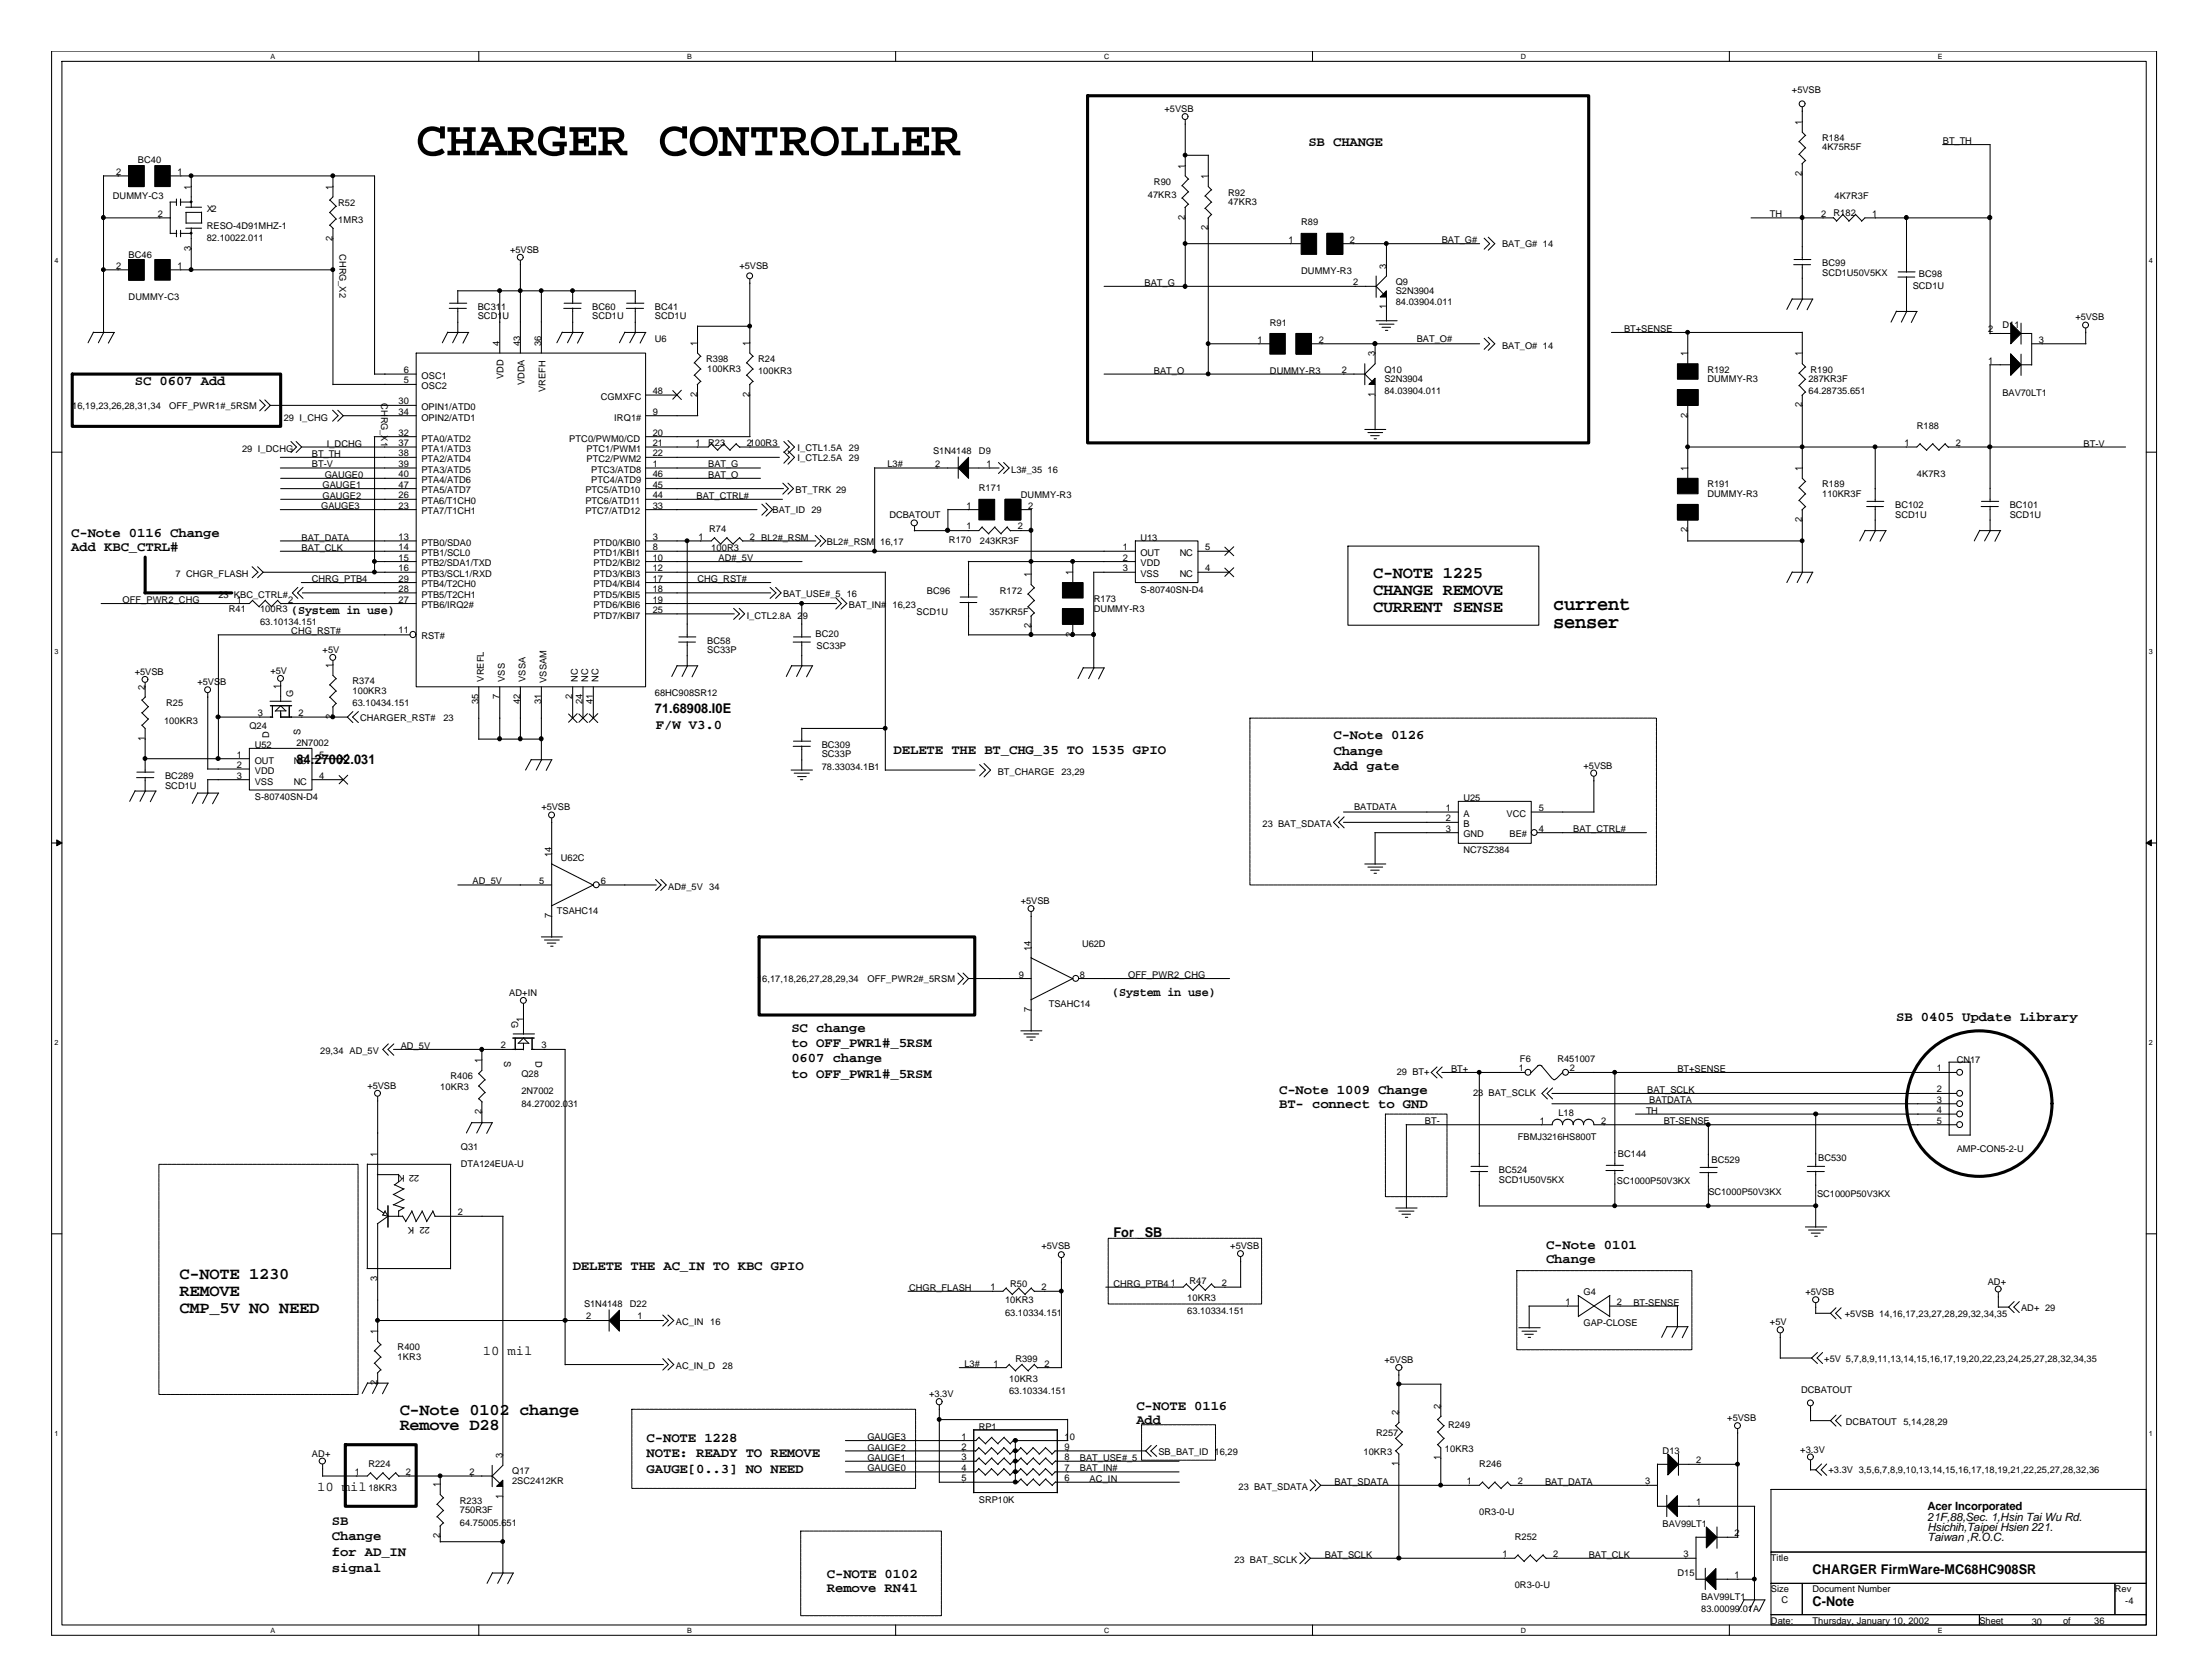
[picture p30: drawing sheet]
<svg xmlns="http://www.w3.org/2000/svg" width="272mm" height="207mm" viewBox="0 0 272 207" stroke-linecap="round" stroke-linejoin="round" font-family="sans-serif">
<defs><g id="words">
<text font-size="6.1" x="51.2" y="19.1">CHARGER CONTROLLER</text>
<g font-size="2.5">
<text x="191.2" y="75.1">current</text>
<text x="191.2" y="77.2">senser</text>
</g>
<g font-size="2">
<text x="169" y="71.2">C-NOTE 1225</text>
<text x="169" y="73.3">CHANGE REMOVE</text>
<text x="169" y="75.3">CURRENT SENSE</text>
<text x="22.1" y="157.4">C-NOTE 1230</text>
<text x="22.1" y="159.5">REMOVE</text>
<text x="22.1" y="161.6">CMP_5V NO NEED</text>
<text x="49.2" y="174.1">C-Note 0102 change</text>
<text x="49.2" y="175.9">Remove D28</text>
</g>
<g font-size="1.7">
<text x="161" y="18">SB CHANGE</text>
<text x="16.6" y="47.4">SC 0607 Add</text>
<text x="8.8" y="66.1">C-Note 0116 Change</text>
<text x="8.8" y="67.8">Add KBC_CTRL#</text>
<text x="80.6" y="87.8">71.68908.I0E</text>
<text x="80.7" y="89.7">F/W V3.0</text>
<text x="36.5" y="94">84.27002.031</text>
<text x="110" y="92.8">DELETE THE BT_CHG_35 TO 1535 GPIO</text>
<text x="164.1" y="91">C-Note 0126</text>
<text x="164.1" y="92.9">Change</text>
<text x="164.1" y="94.8">Add gate</text>
<text x="233.4" y="125.6">SB 0405 Update Library</text>
<text x="97.4" y="126.9">SC change</text>
<text x="97.4" y="128.8">to OFF_PWR1#_5RSM</text>
<text x="97.4" y="130.7">0607 change</text>
<text x="97.4" y="132.6">to OFF_PWR1#_5RSM</text>
<text x="157.4" y="134.6">C-Note 1009 Change</text>
<text x="157.4" y="136.3">BT- connect to GND</text>
<text x="137" y="152.2">For _SB</text>
<text x="190.3" y="153.7">C-Note 0101</text>
<text x="190.3" y="155.5">Change</text>
<text x="70.5" y="156.3">DELETE THE AC_IN TO KBC GPIO</text>
<text x="59.4" y="166.7">10 mil</text>
<text x="139.9" y="173.5">C-NOTE 0116</text>
<text x="79.6" y="177.4">C-NOTE 1228</text>
<text x="79.6" y="179.3">NOTE: READY TO REMOVE</text>
<text x="139.9" y="175.2">Add</text>
<text x="39" y="183.5">10 mil</text>
<text x="79.6" y="181.2">GAUGE[0..3] NO NEED</text>
<text x="40.8" y="187.6">SB</text>
<text x="40.8" y="189.5">Change</text>
<text x="40.8" y="191.5">for AD_IN</text>
<text x="40.8" y="193.4">signal</text>
<text x="101.8" y="194.1">C-NOTE 0102</text>
<text x="101.8" y="195.8">Remove RN41</text>
<text x="223.1" y="197.6">C-Note</text>
<text x="223.1" y="193.7">CHARGER FirmWare-MC68HC908SR</text>
</g>
<g font-size="1.5">
<text x="35.9" y="75.5">(System in use)</text>
<text x="136.9" y="122.6">(System in use)</text>
</g>
<g font-size="1.4">
<text x="237.2" y="185.8">Acer Incorporated</text>
<text x="237.2" y="187.1">21F,88,Sec. 1,Hsin Tai Wu Rd.</text>
<text x="237.2" y="188.4">Hsichih,Taipei Hsien 221.</text>
<text x="237.2" y="189.7">Taiwan ,R.O.C.</text>
</g>
<g font-size="1.1">
<text x="220.6" y="11.5">+5VSB</text>
<text x="143.3" y="13.8">+5VSB</text>
<text x="221.8" y="15.4" transform="rotate(-90 221.8 15.4)">1</text>
<text x="224.3" y="17.4">R184</text>
<text x="239.1" y="17.8">BT_TH</text>
<text x="14.3" y="21.5">2</text>
<text x="17" y="20.1">BC40</text>
<text x="21.8" y="21.5">1</text>
<text x="23.5" y="23.3" transform="rotate(-90 23.5 23.3)">1</text>
<text x="40.9" y="23.3" transform="rotate(-90 40.9 23.3)">1</text>
<text x="142" y="22.7">R90</text>
<text x="145.8" y="20.8" transform="rotate(-90 145.8 20.8)">1</text>
<text x="148.7" y="22" transform="rotate(-90 148.7 22)">1</text>
<text x="221.8" y="21.6" transform="rotate(-90 221.8 21.6)">2</text>
<text x="224.3" y="18.5">4K75R5F</text>
<text x="13.9" y="24.4">DUMMY-C3</text>
<text x="19.4" y="26.6">2</text>
<text x="25.4" y="26.1">X2</text>
<text x="25.4" y="28.2">RESO-4D91MHZ-1</text>
<text x="25.4" y="29.7">82.10022.011</text>
<text x="40.9" y="29.6" transform="rotate(-90 40.9 29.6)">2</text>
<text x="41.6" y="25.3">R52</text>
<text x="41.6" y="27.5">1MR3</text>
<text x="141.3" y="24.3">47KR3</text>
<text x="145.8" y="27" transform="rotate(-90 145.8 27)">2</text>
<text x="148.7" y="28.3" transform="rotate(-90 148.7 28.3)">2</text>
<text x="151.2" y="24.1">R92</text>
<text x="151.2" y="25.2">47KR3</text>
<text x="158.6" y="29.9">1</text>
<text x="160.1" y="27.7">R89</text>
<text x="166.2" y="29.9">2</text>
<text x="177.5" y="29.9">BAT_G#</text>
<text x="217.8" y="26.7">TH</text>
<text x="224.2" y="26.6">2</text>
<text x="225.7" y="26.6">R182</text>
<text x="225.8" y="24.4">4K7R3F</text>
<text x="230.4" y="26.6">1</text>
<text x="14.3" y="33.1">2</text>
<text x="15.8" y="31.7">BC46</text>
<text x="21.8" y="33.1">1</text>
<text x="23.5" y="30.9" transform="rotate(-90 23.5 30.9)">3</text>
<text x="41.8" y="31.3" transform="rotate(90 41.8 31.3)">CHRG_X2</text>
<text x="62.8" y="31.1">+5VSB</text>
<text x="91" y="33.2">+5VSB</text>
<text x="140.9" y="35.2">BAT_G</text>
<text x="160.1" y="33.7">DUMMY-R3</text>
<text x="166.5" y="35.1">2</text>
<text x="170.6" y="33.1" transform="rotate(-90 170.6 33.1)">3</text>
<text x="171.8" y="35.1">Q9</text>
<text x="184.9" y="30.5">BAT_G# 14</text>
<text x="224.3" y="32.8">BC99</text>
<text x="224.3" y="33.9">SCD1U50V5KX</text>
<text x="235.4" y="35.6">SCD1U</text>
<text x="236.2" y="34.1">BC98</text>
<text x="15.8" y="36.9">DUMMY-C3</text>
<text x="58.8" y="38.2">BC311</text>
<text x="58.8" y="39.3">SCD1U</text>
<text x="72.9" y="38.2">BC60</text>
<text x="72.9" y="39.3">SCD1U</text>
<text x="80.6" y="38.2">BC41</text>
<text x="80.6" y="39.3">SCD1U</text>
<text x="156.3" y="40.1">R91</text>
<text x="170.6" y="38.1" transform="rotate(-90 170.6 38.1)">1</text>
<text x="171.8" y="36.2">S2N3904</text>
<text x="171.8" y="37.5">84.03904.011</text>
<text x="199.9" y="40.9">BT+SENSE</text>
<text x="244.7" y="40.9">2</text>
<text x="246.5" y="40.3">D11</text>
<text x="255.4" y="39.4">+5VSB</text>
<text x="49.7" y="45.9">6</text>
<text x="49.7" y="47.2">5</text>
<text x="51.9" y="46.6">OSC1</text>
<text x="51.9" y="47.9">OSC2</text>
<text x="61.5" y="42.6" transform="rotate(-90 61.5 42.6)">4</text>
<text x="62" y="46.7" transform="rotate(-90 62 46.7)">VDD</text>
<text x="64" y="42.6" transform="rotate(-90 64 42.6)">43</text>
<text x="64.6" y="47.4" transform="rotate(-90 64.6 47.4)">VDDA</text>
<text x="66.6" y="42.6" transform="rotate(-90 66.6 42.6)">36</text>
<text x="80.6" y="42.1">U6</text>
<text x="85.8" y="42.6" transform="rotate(-90 85.8 42.6)">1</text>
<text x="86.9" y="44.5">R398</text>
<text x="87" y="45.7">100KR3</text>
<text x="92.2" y="42.6" transform="rotate(-90 92.2 42.6)">1</text>
<text x="93.3" y="44.5">R24</text>
<text x="93.3" y="46">100KR3</text>
<text x="142" y="46">BAT_O</text>
<text x="154.8" y="42.2">1</text>
<text x="156.3" y="46">DUMMY-R3</text>
<text x="162.3" y="42.2">2</text>
<text x="165.1" y="45.9">2</text>
<text x="169.2" y="43.8" transform="rotate(-90 169.2 43.8)">3</text>
<text x="170.4" y="45.9">Q10</text>
<text x="170.4" y="47">S2N3904</text>
<text x="174.4" y="42.1">BAT_O#</text>
<text x="184.9" y="42.9">BAT_O# 14</text>
<text x="207.7" y="43.8" transform="rotate(-90 207.7 43.8)">1</text>
<text x="210.1" y="45.9">R192</text>
<text x="210.1" y="47">DUMMY-R3</text>
<text x="221.8" y="43.8" transform="rotate(-90 221.8 43.8)">1</text>
<text x="222.6" y="47">287KR3F</text>
<text x="222.8" y="45.9">R190</text>
<text x="244.7" y="44.8">1</text>
<text x="251" y="42.2">3</text>
<text x="8.9" y="50.3">16,19,23,26,28,31,34</text>
<text x="20.8" y="50.3">OFF_PWR1#_5RSM</text>
<text x="34.9" y="51.7">29 I_CHG</text>
<text x="46.9" y="49.6" transform="rotate(90 46.9 49.6)">CHRG_X1</text>
<text x="49.1" y="53.6">32</text>
<text x="49.1" y="49.8">30</text>
<text x="49.1" y="51">34</text>
<text x="51.9" y="50.5">OPIN1/ATD0</text>
<text x="51.9" y="51.7">OPIN2/ATD1</text>
<text x="67.1" y="48.2" transform="rotate(-90 67.1 48.2)">VREFH</text>
<text x="74" y="49.2">CGMXFC</text>
<text x="75.6" y="51.7">IRQ1#</text>
<text x="80.3" y="48.5">48</text>
<text x="80.3" y="53.6">20</text>
<text x="80.3" y="51">9</text>
<text x="85.8" y="48.9" transform="rotate(-90 85.8 48.9)">2</text>
<text x="92.2" y="48.9" transform="rotate(-90 92.2 48.9)">2</text>
<text x="169.2" y="48.9" transform="rotate(-90 169.2 48.9)">1</text>
<text x="170.4" y="48.5">84.03904.011</text>
<text x="207.7" y="51.4" transform="rotate(-90 207.7 51.4)">2</text>
<text x="221.8" y="50.1" transform="rotate(-90 221.8 50.1)">2</text>
<text x="222.6" y="48.5">64.28735.651</text>
<text x="235.9" y="52.8">R188</text>
<text x="246.5" y="48.8">BAV70LT1</text>
<text x="29.8" y="55.6">29 I_DCHG</text>
<text x="38.4" y="56.2">BT_TH</text>
<text x="38.4" y="57.5">BT-V</text>
<text x="40" y="58.8">GAUGE0</text>
<text x="40.2" y="55">I_DCHG</text>
<text x="49.1" y="54.9">37</text>
<text x="49.1" y="56.1">38</text>
<text x="49.1" y="57.5">39</text>
<text x="49.1" y="58.7">40</text>
<text x="51.9" y="54.3">PTA0/ATD2</text>
<text x="51.9" y="55.6">PTA1/ATD3</text>
<text x="51.9" y="56.9">PTA2/ATD4</text>
<text x="51.9" y="58.2">PTA3/ATD5</text>
<text x="51.9" y="59.5">PTA4/ATD6</text>
<text x="70.1" y="54.3">PTC0/PWM0/CD</text>
<text x="72.2" y="56.9">PTC2/PWM2</text>
<text x="72.2" y="55.6">PTC1/PWM1</text>
<text x="72.8" y="59.5">PTC4/ATD9</text>
<text x="72.8" y="58.2">PTC3/ATD8</text>
<text x="80.3" y="58.7">46</text>
<text x="80.3" y="57.5">1</text>
<text x="80.3" y="56.1">22</text>
<text x="80.3" y="54.9">21</text>
<text x="85.6" y="54.9">1</text>
<text x="87.2" y="58.8">BAT_O</text>
<text x="87.2" y="57.5">BAT_G</text>
<text x="87.2" y="54.8">R23</text>
<text x="91.9" y="54.9">2100R3</text>
<text x="98.2" y="56.7">I_CTL2.5A</text>
<text x="98.2" y="55.5">I_CTL1.5A</text>
<text x="104.5" y="56.7">29</text>
<text x="104.5" y="55.5">29</text>
<text x="109.2" y="57.5">L3#</text>
<text x="114.9" y="55.9">S1N4148</text>
<text x="115.1" y="57.5">2</text>
<text x="120.5" y="55.9">D9</text>
<text x="121.4" y="57.5">1</text>
<text x="124.5" y="58.2">L3#_35</text>
<text x="128.9" y="58.2">16</text>
<text x="207.7" y="58" transform="rotate(-90 207.7 58)">1</text>
<text x="210.1" y="60">R191</text>
<text x="221.8" y="58" transform="rotate(-90 221.8 58)">1</text>
<text x="224.3" y="60">R189</text>
<text x="234.4" y="54.9">1</text>
<text x="235.9" y="58.7">4K7R3</text>
<text x="240.7" y="54.9">2</text>
<text x="256.5" y="55">BT-V</text>
<text x="39.5" y="62.7">GAUGE3</text>
<text x="39.7" y="60.1">GAUGE1</text>
<text x="39.7" y="61.4">GAUGE2</text>
<text x="49.1" y="60">47</text>
<text x="49.1" y="61.3">26</text>
<text x="49.1" y="62.6">23</text>
<text x="51.9" y="60.7">PTA5/ATD7</text>
<text x="51.9" y="62">PTA6/T1CH0</text>
<text x="51.9" y="63.3">PTA7/T1CH1</text>
<text x="72.1" y="62">PTC6/ATD11</text>
<text x="72.1" y="60.7">PTC5/ATD10</text>
<text x="72.1" y="63.3">PTC7/ATD12</text>
<text x="80.3" y="61.3">44</text>
<text x="80.3" y="60">45</text>
<text x="80.3" y="62.6">33</text>
<text x="85.7" y="61.4">BAT_CTRL#</text>
<text x="87.3" y="65.5">R74</text>
<text x="95.1" y="63.2">BAT_ID 29</text>
<text x="97.9" y="60.7">BT_TRK 29</text>
<text x="109.5" y="63.7">DCBATOUT</text>
<text x="119" y="62.6">1</text>
<text x="119" y="65.1">1</text>
<text x="120.5" y="60.5">R171</text>
<text x="125.3" y="65.1">2</text>
<text x="125.6" y="61.2">DUMMY-R3</text>
<text x="126.5" y="62.6">2</text>
<text x="207.7" y="65.5" transform="rotate(-90 207.7 65.5)">2</text>
<text x="210.1" y="61.1">DUMMY-R3</text>
<text x="221.8" y="64.2" transform="rotate(-90 221.8 64.2)">2</text>
<text x="224.3" y="61.1">110KR3F</text>
<text x="233.3" y="62.5">BC102</text>
<text x="233.3" y="63.7">SCD1U</text>
<text x="247.4" y="62.5">BC101</text>
<text x="247.4" y="63.7">SCD1U</text>
<text x="21.6" y="71">7 CHGR_FLASH</text>
<text x="37.1" y="66.5">BAT_DATA</text>
<text x="37.1" y="67.8">BAT_CLK</text>
<text x="38.4" y="71.6">CHRG_PTB4</text>
<text x="49.1" y="66.4">13</text>
<text x="49.1" y="67.7">14</text>
<text x="49.1" y="69">15</text>
<text x="49.1" y="70.3">16</text>
<text x="49.1" y="71.6">29</text>
<text x="51.9" y="67.2">PTB0/SDA0</text>
<text x="51.9" y="68.4">PTB1/SCL0</text>
<text x="51.9" y="69.7">PTB2/SDA1/TXD</text>
<text x="51.9" y="71">PTB3/SCL1/RXD</text>
<text x="73.1" y="68.4">PTD1/KBI1</text>
<text x="73.1" y="67.2">PTD0/KBI0</text>
<text x="73.1" y="69.7">PTD2/KBI2</text>
<text x="73.1" y="71">PTD3/KBI3</text>
<text x="80.3" y="67.7">8</text>
<text x="80.3" y="66.4">3</text>
<text x="80.3" y="69">10</text>
<text x="80.3" y="70.3">12</text>
<text x="80.3" y="71.6">17</text>
<text x="85.9" y="71.6">CHG_RST#</text>
<text x="86" y="66.4">1</text>
<text x="87.5" y="67.8">100R3</text>
<text x="88.4" y="69.1">AD#_5V</text>
<text x="92.3" y="66.4">2 BL2#_RSM</text>
<text x="101.8" y="67">BL2#_RSM</text>
<text x="108.3" y="67">16,17</text>
<text x="116.8" y="66.8">R170</text>
<text x="120.6" y="66.9">243KR3F</text>
<text x="126.9" y="71" transform="rotate(-90 126.9 71)">1</text>
<text x="132" y="70.8" transform="rotate(-90 132 70.8)">1</text>
<text x="138.2" y="67.7">1</text>
<text x="138.2" y="69">2</text>
<text x="138.2" y="70.3">3</text>
<text x="140.4" y="66.5">U13</text>
<text x="140.4" y="68.4">OUT</text>
<text x="140.4" y="69.7">VDD</text>
<text x="140.4" y="71">VSS</text>
<text x="145.2" y="68.4">NC</text>
<text x="145.2" y="71">NC</text>
<text x="148.3" y="67.7">5</text>
<text x="148.3" y="70.3">4</text>
<text x="15.1" y="74.2">OFF_PWR2_CHG</text>
<text x="26.9" y="73.5">23 KBC_CTRL#</text>
<text x="28.2" y="75.4">R41</text>
<text x="29.2" y="74.1">1</text>
<text x="32" y="75.4">100R3</text>
<text x="32" y="76.9">63.10134.151</text>
<text x="35.5" y="74.1">2</text>
<text x="49.1" y="74.1">27</text>
<text x="49.1" y="77.9">11</text>
<text x="49.1" y="72.8">28</text>
<text x="51.9" y="74.8">PTB6/IRQ2#</text>
<text x="51.9" y="72.3">PTB4/T2CH0</text>
<text x="51.9" y="73.5">PTB5/T2CH1</text>
<text x="73.1" y="72.3">PTD4/KBI4</text>
<text x="73.1" y="73.5">PTD5/KBI5</text>
<text x="73.1" y="74.8">PTD6/KBI6</text>
<text x="73.1" y="76.1">PTD7/KBI7</text>
<text x="80.3" y="72.8">18</text>
<text x="80.3" y="74.1">19</text>
<text x="80.3" y="75.4">25</text>
<text x="91.9" y="76.1">I_CTL2.8A 29</text>
<text x="96.4" y="73.4">BAT_USE#_5</text>
<text x="104.2" y="73.4">16</text>
<text x="104.5" y="74.8">BAT_IN#</text>
<text x="109.9" y="74.8">16,23</text>
<text x="112.8" y="75.6">SCD1U</text>
<text x="114.1" y="73">BC96</text>
<text x="121.8" y="75.6">357KR5F</text>
<text x="123.1" y="73">R172</text>
<text x="126.9" y="77.3" transform="rotate(-90 126.9 77.3)">2</text>
<text x="134.6" y="74.1">R173</text>
<text x="134.6" y="75.4">DUMMY-R3</text>
<text x="140.4" y="72.9">S-80740SN-D4</text>
<text x="16.6" y="83">+5VSB</text>
<text x="33.3" y="82.9">+5V</text>
<text x="35.9" y="78">CHG_RST#</text>
<text x="39.7" y="80.4">+5V</text>
<text x="40.9" y="82.2" transform="rotate(-90 40.9 82.2)">1</text>
<text x="51.9" y="78.7">RST#</text>
<text x="59.6" y="83.9" transform="rotate(-90 59.6 83.9)">VREFL</text>
<text x="62.1" y="83.9" transform="rotate(-90 62.1 83.9)">VSS</text>
<text x="64.7" y="83.9" transform="rotate(-90 64.7 83.9)">VSSA</text>
<text x="71.1" y="83.9" transform="rotate(-90 71.1 83.9)">NC</text>
<text x="72.4" y="83.9" transform="rotate(-90 72.4 83.9)">NC</text>
<text x="73.7" y="83.9" transform="rotate(-90 73.7 83.9)">NC</text>
<text x="87" y="79.2">BC58</text>
<text x="87" y="80.4">SC33P</text>
<text x="100.4" y="78.4">BC20</text>
<text x="100.5" y="79.9">SC33P</text>
<text x="132" y="78.3" transform="rotate(-90 132 78.3)">2</text>
<text x="17.8" y="84.9" transform="rotate(-90 17.8 84.9)">2</text>
<text x="20.2" y="89.1">100KR3</text>
<text x="20.4" y="86.9">R25</text>
<text x="24.3" y="84.3">+5VSB</text>
<text x="30.7" y="89.7">Q24</text>
<text x="31.7" y="88.1">3</text>
<text x="34.5" y="84.8" transform="rotate(-90 34.5 84.8)">1</text>
<text x="36.1" y="85.8" transform="rotate(-90 36.1 85.8)">G</text>
<text x="36.7" y="88.1">2</text>
<text x="40.9" y="88.5" transform="rotate(-90 40.9 88.5)">2</text>
<text x="43.4" y="84.2">R374</text>
<text x="43.4" y="85.4">100KR3</text>
<text x="43.4" y="86.9">63.10434.151</text>
<text x="44.3" y="88.7">CHARGER_RST#</text>
<text x="54.6" y="88.7">23</text>
<text x="58.9" y="86.7" transform="rotate(-90 58.9 86.7)">35</text>
<text x="61.5" y="86" transform="rotate(-90 61.5 86)">7</text>
<text x="64" y="86.7" transform="rotate(-90 64 86.7)">42</text>
<text x="66.6" y="86.7" transform="rotate(-90 66.6 86.7)">31</text>
<text x="67.3" y="84" transform="rotate(-90 67.3 84)">VSSAM</text>
<text x="70.4" y="86" transform="rotate(-90 70.4 86)">2</text>
<text x="71.7" y="86.7" transform="rotate(-90 71.7 86.7)">24</text>
<text x="73" y="86.7" transform="rotate(-90 73 86.7)">41</text>
<text x="80.6" y="85.6">68HC908SR12</text>
<text x="17.8" y="91.2" transform="rotate(-90 17.8 91.2)">1</text>
<text x="20.3" y="95.9">BC289</text>
<text x="29.2" y="93.2">1</text>
<text x="29.2" y="94.5">2</text>
<text x="29.2" y="95.8">3</text>
<text x="31.4" y="92">U52</text>
<text x="31.4" y="94">OUT</text>
<text x="31.4" y="95.2">VDD</text>
<text x="33.1" y="90.8" transform="rotate(-90 33.1 90.8)">D</text>
<text x="36.2" y="94">NC</text>
<text x="36.5" y="91.8">2N7002</text>
<text x="37" y="90.4" transform="rotate(-90 37 90.4)">S</text>
<text x="39.3" y="93.2">5</text>
<text x="39.3" y="95.8">4</text>
<text x="101.1" y="92">BC309</text>
<text x="101.1" y="93.2">SC33P</text>
<text x="101.1" y="94.7">78.33034.1B1</text>
<text x="122.8" y="95.3">BT_CHARGE</text>
<text x="130.6" y="95.3">23,29</text>
<text x="194.9" y="94.6">+5VSB</text>
<text x="20.3" y="97">SCD1U</text>
<text x="31.4" y="98.4">S-80740SN-D4</text>
<text x="31.4" y="96.5">VSS</text>
<text x="36.2" y="96.5">NC</text>
<text x="66.6" y="99.7">+5VSB</text>
<text x="155.4" y="101.8">23 BAT_SDATA</text>
<text x="166.7" y="99.7">BATDATA</text>
<text x="178" y="99.8">1</text>
<text x="178" y="101.1">2</text>
<text x="180.1" y="98.6">U25</text>
<text x="180.1" y="100.5">A</text>
<text x="180.1" y="101.8">B</text>
<text x="185.4" y="100.5">VCC</text>
<text x="189.4" y="99.8">5</text>
<text x="67.9" y="105.4" transform="rotate(-90 67.9 105.4)">14</text>
<text x="69" y="105.9">U62C</text>
<text x="178" y="102.3">3</text>
<text x="180.1" y="105">NC7SZ384</text>
<text x="180.1" y="103.1">GND</text>
<text x="185.8" y="103.1">BE#</text>
<text x="189.4" y="102.3">4</text>
<text x="193.6" y="102.4">BAT_CTRL#</text>
<text x="58.2" y="108.8">AD_5V</text>
<text x="66.4" y="108.8">5</text>
<text x="67.9" y="113" transform="rotate(-90 67.9 113)">7</text>
<text x="68.5" y="112.4">TSAHC14</text>
<text x="74" y="108.8">6</text>
<text x="82.3" y="109.5">AD#_5V 34</text>
<text x="125.6" y="111.3">+5VSB</text>
<text x="126.9" y="117" transform="rotate(-90 126.9 117)">14</text>
<text x="133.2" y="116.5">U62D</text>
<text x="62.7" y="122.6">AD+IN</text>
<text x="62.9" y="125.6" transform="rotate(90 62.9 125.6)">G</text>
<text x="64.4" y="125.7" transform="rotate(-90 64.4 125.7)">1</text>
<text x="93.2" y="120.9">16,17,18,26,27,28,29,34</text>
<text x="106.8" y="120.9">OFF_PWR2#_5RSM</text>
<text x="125.4" y="120.3">9</text>
<text x="126.9" y="124.5" transform="rotate(-90 126.9 124.5)">7</text>
<text x="129.1" y="124">TSAHC14</text>
<text x="132.9" y="120.3">8</text>
<text x="138.9" y="120.4">OFF_PWR2_CHG</text>
<text x="39.4" y="129.7">29,34 AD_5V</text>
<text x="49.3" y="129.1">AD_5V</text>
<text x="59.3" y="130.8" transform="rotate(-90 59.3 130.8)">1</text>
<text x="61.6" y="129">2</text>
<text x="62.1" y="130.6" transform="rotate(90 62.1 130.6)">S</text>
<text x="65.9" y="130.6" transform="rotate(90 65.9 130.6)">D</text>
<text x="66.6" y="129">3</text>
<text x="178.6" y="131.9">BT+</text>
<text x="186.9" y="131.8">1</text>
<text x="187.1" y="130.7">F6</text>
<text x="191.7" y="130.7">R451007</text>
<text x="193.2" y="131.8">2</text>
<text x="206.5" y="131.9">BT+SENSE</text>
<text x="238.4" y="131.8">1</text>
<text x="240.8" y="130.8">CN17</text>
<text x="45.2" y="134">+5VSB</text>
<text x="54.2" y="134.1">10KR3</text>
<text x="55.5" y="132.8">R406</text>
<text x="59.3" y="137.1" transform="rotate(-90 59.3 137.1)">2</text>
<text x="64.2" y="132.6">Q28</text>
<text x="64.2" y="134.6">2N7002</text>
<text x="64.2" y="136.2">84.27002.031</text>
<text x="171.9" y="132.3">29 BT+</text>
<text x="181.3" y="134.9">23 BAT_SCLK</text>
<text x="191.8" y="137.3">L18</text>
<text x="202.6" y="137">TH</text>
<text x="202.7" y="134.5">BAT_SCLK</text>
<text x="203" y="135.8">BATDATA</text>
<text x="238.4" y="134.4">2</text>
<text x="238.4" y="135.7">3</text>
<text x="238.4" y="137">4</text>
<text x="46.4" y="142.4" transform="rotate(-90 46.4 142.4)">1</text>
<text x="56.7" y="141.5">Q31</text>
<text x="56.7" y="143.6">DTA124EUA-U</text>
<text x="175.4" y="138.3">BT-</text>
<text x="186.8" y="140.3">FBMJ3216HS800T</text>
<text x="189.5" y="138.3">1</text>
<text x="197.1" y="138.3">2</text>
<text x="199.1" y="142.4">BC144</text>
<text x="204.8" y="138.3">BT-SENSE</text>
<text x="210.7" y="143.1">BC529</text>
<text x="223.8" y="142.8">BC530</text>
<text x="238.4" y="138.3">5</text>
<text x="240.8" y="141.8">AMP-CON5-2-U</text>
<text x="51.6" y="144.6" transform="rotate(-180 51.6 144.6)">22 K</text>
<text x="56.3" y="149.5">2</text>
<text x="184.5" y="144.4">BC524</text>
<text x="184.5" y="145.5">SCD1U50V5KX</text>
<text x="199" y="145.6">SC1000P50V3KX</text>
<text x="210.3" y="147">SC1000P50V3KX</text>
<text x="223.6" y="147.3">SC1000P50V3KX</text>
<text x="52.9" y="151" transform="rotate(-180 52.9 151)">22 K</text>
<text x="128.2" y="153.7">+5VSB</text>
<text x="151.4" y="153.7">+5VSB</text>
<text x="46.4" y="157.6" transform="rotate(-90 46.4 157.6)">3</text>
<text x="71.9" y="160.8">S1N4148</text>
<text x="77.5" y="160.8">D22</text>
<text x="111.9" y="158.8">CHGR_FLASH</text>
<text x="121.9" y="158.8">1</text>
<text x="123.7" y="160.4">10KR3</text>
<text x="123.7" y="161.9">63.10334.151</text>
<text x="124.3" y="158.3">R50</text>
<text x="128.2" y="158.8">2</text>
<text x="137" y="158.3">CHRG_PTB4</text>
<text x="144.1" y="158.3">1</text>
<text x="146.1" y="160.1">10KR3</text>
<text x="146.1" y="161.7">63.10334.151</text>
<text x="146.4" y="158">R47</text>
<text x="150.4" y="158.3">2</text>
<text x="192.7" y="160.6">1</text>
<text x="194.9" y="159.4">G4</text>
<text x="199" y="160.6">2</text>
<text x="201" y="160.7">BT-SENSE</text>
<text x="222.2" y="159.4">+5VSB</text>
<text x="244.6" y="158.1">AD+</text>
<text x="248.8" y="161.3">AD+ 29</text>
<text x="46.4" y="164.2" transform="rotate(-90 46.4 164.2)">1</text>
<text x="48.9" y="166.2">R400</text>
<text x="48.9" y="167.3">1KR3</text>
<text x="72.1" y="162.4">2</text>
<text x="78.4" y="162.4">1</text>
<text x="83.2" y="163.1">AC_IN</text>
<text x="87.4" y="163.1">16</text>
<text x="125" y="167.6">R399</text>
<text x="170.4" y="167.7">+5VSB</text>
<text x="194.9" y="163.2">GAP-CLOSE</text>
<text x="217.8" y="163.1">+5V</text>
<text x="224.5" y="167.6">+5V 5,7,8,9,11,13,14,15,16,17,19,20,22,23,24,25,27,28,32,34,35</text>
<text x="227.1" y="162.1">+5VSB 14,16,17,23,27,28,29,32,34,35</text>
<text x="46.4" y="170.4" transform="rotate(-90 46.4 170.4)">2</text>
<text x="83.2" y="168.5">AC_IN_D</text>
<text x="88.9" y="168.5">28</text>
<text x="114.3" y="171.9">+3.3V</text>
<text x="118.7" y="168.2">L3#</text>
<text x="122.3" y="168.2">1</text>
<text x="124.2" y="170">10KR3</text>
<text x="124.2" y="171.5">63.10334.151</text>
<text x="128.6" y="168.2">2</text>
<text x="177.3" y="173.4" transform="rotate(-90 177.3 173.4)">2</text>
<text x="221.7" y="171.4">DCBATOUT</text>
<text x="38.4" y="179.3">AD+</text>
<text x="61.8" y="179.4" transform="rotate(-90 61.8 179.4)">3</text>
<text x="106.8" y="177.2">GAUGE3</text>
<text x="106.8" y="178.5">GAUGE2</text>
<text x="106.8" y="179.8">GAUGE1</text>
<text x="118.3" y="177.1">1</text>
<text x="118.3" y="178.4">2</text>
<text x="118.3" y="179.7">3</text>
<text x="120.5" y="175.9">RP1</text>
<text x="131" y="179.7">8</text>
<text x="131" y="178.4">9</text>
<text x="131" y="177.1">10</text>
<text x="132.9" y="179.8">BAT_USE#_5</text>
<text x="142.6" y="179">SB_BAT_ID 16,29</text>
<text x="167.8" y="179">10KR3</text>
<text x="169.4" y="176.7">R257</text>
<text x="172.1" y="174.2" transform="rotate(-90 172.1 174.2)">2</text>
<text x="177.3" y="179.7" transform="rotate(-90 177.3 179.7)">1</text>
<text x="177.8" y="178.6">10KR3</text>
<text x="178.2" y="175.7">R249</text>
<text x="204.6" y="178.9">D13</text>
<text x="212.6" y="174.9">+5VSB</text>
<text x="221.6" y="178.7">+3.3V</text>
<text x="227.2" y="175.4">DCBATOUT</text>
<text x="234.3" y="175.4">5,14,28,29</text>
<text x="43.7" y="181.5">1</text>
<text x="45.3" y="180.5">R224</text>
<text x="45.3" y="183.5">18KR3</text>
<text x="50" y="181.5">2</text>
<text x="54.1" y="183" transform="rotate(-90 54.1 183)">1</text>
<text x="56.6" y="185">R233</text>
<text x="57.8" y="181.5">2</text>
<text x="61.8" y="184.4" transform="rotate(-90 61.8 184.4)">1</text>
<text x="63" y="181.4">Q17</text>
<text x="63" y="182.6">2SC2412KR</text>
<text x="106.8" y="181">GAUGE0</text>
<text x="118.3" y="181">4</text>
<text x="118.3" y="182.3">5</text>
<text x="120.5" y="184.9">SRP10K</text>
<text x="131" y="182.3">6</text>
<text x="131" y="181">7</text>
<text x="132.9" y="181">BAT_IN#</text>
<text x="134.1" y="182.3">AC_IN</text>
<text x="152.4" y="183.4">23 BAT_SDATA</text>
<text x="164.3" y="182.7">BAT_SDATA</text>
<text x="172.1" y="180.4" transform="rotate(-90 172.1 180.4)">1</text>
<text x="180.6" y="182.6">1</text>
<text x="182.1" y="180.5">R246</text>
<text x="186.8" y="182.6">2</text>
<text x="190.2" y="182.7">BAT_DATA</text>
<text x="202.5" y="182.6">3</text>
<text x="208.7" y="185.2">1</text>
<text x="208.7" y="180.1">2</text>
<text x="225" y="181.3">+3.3V 3,5,6,7,8,9,10,13,14,15,16,17,18,19,21,22,25,27,28,32,36</text>
<text x="54.1" y="189.3" transform="rotate(-90 54.1 189.3)">2</text>
<text x="56.6" y="186.2">750R3F</text>
<text x="56.6" y="187.7">64.75005.651</text>
<text x="163.1" y="191.7">BAT_SCLK</text>
<text x="182.1" y="186.5">0R3-0-U</text>
<text x="184.9" y="191.6">1</text>
<text x="186.4" y="189.5">R252</text>
<text x="191.2" y="191.6">2</text>
<text x="195.5" y="191.7">BAT_CLK</text>
<text x="204.6" y="187.8">BAV99LT1</text>
<text x="207.2" y="191.6">3</text>
<text x="213.5" y="189">2</text>
<text x="151.9" y="192.3">23 BAT_SCLK</text>
<text x="186.4" y="195.4">0R3-0-U</text>
<text x="206.5" y="194">D15</text>
<text x="209.4" y="196.8">BAV99LT1</text>
<text x="213.5" y="194.2">1</text>
<text x="218" y="192.1">Title</text>
<text x="218" y="195.9">Size</text>
<text x="219.3" y="197.2">C</text>
<text x="223.1" y="195.9">Document Number</text>
<text x="260.3" y="195.9">Rev</text>
<text x="261.6" y="197.3">-4</text>
<text x="209.4" y="198.3">83.00099.01A</text>
<text x="218" y="199.8">Date:</text>
<text x="223.1" y="199.8">Thursday, January 10, 2002</text>
<text x="243.6" y="199.8">Sheet</text>
<text x="250.1" y="199.9">30</text>
<text x="253.9" y="199.8">of</text>
<text x="257.8" y="199.8">36</text>
</g>
<g font-size=".9">
<text x="33.3" y="7.2">A</text>
<text x="84.6" y="7.2">B</text>
<text x="135.9" y="7.2">C</text>
<text x="187.2" y="7.2">D</text>
<text x="238.5" y="7.2">E</text>
<text x="6.7" y="32.4">4</text>
<text x="264.5" y="32.4">4</text>
<text x="6.7" y="80.5">3</text>
<text x="264.5" y="80.5">3</text>
<text x="6.7" y="128.6">2</text>
<text x="264.5" y="128.6">2</text>
<text x="6.7" y="176.7">1</text>
<text x="264.5" y="176.7">1</text>
<text x="33.3" y="200.9">A</text>
<text x="84.6" y="200.9">B</text>
<text x="135.9" y="200.9">C</text>
<text x="187.2" y="200.9">D</text>
<text x="238.5" y="200.9">E</text>
</g>
</g></defs>
<g fill="none" stroke="#000" stroke-width=".13">
<path d="M6.3 6.3h259.1v194.9h-259.1zM7.6 7.5h256.6v192.5h-256.6zM58.9 6.3v1.2M110.2 6.3v1.2M145.9 14.7v6.9l.4 .5M145.9 19.1h2.9M146.2 14.3a.36 .36 0 0 0-.5-.3 .36 .36 0 0 0 0 .6 .36 .36 0 0 0 .5-.3M148.7 19.1v3.9l.4 .4M161.5 6.3v1.2M212.9 6.3v1.2M221.4 17.4l.8 .8M221.4 19l.8 .8"/>
<path d="M221.8 13.2v3.1l.4 .4M222.2 16.7l-.8 .8M222.2 18.2l-.8 .8M222.2 19.7l-.4 .5M239.1 17.8h5.8v23.3M12.7 26.8h8.3M12.7 33.2h3.1M12.7 21.6h3.1M12.7 21.6v19.4M20.9 24.9h.8M21 28.7h.8M21 24.9v3.9"/>
<path d="M21 21.6h25.1v24.5M21 33.2h20M21.7 24.5v.8M21.7 28.3v.8M22.2 24.9h1.3M22.2 28.7h1.3M22.2 24.5v.8M22.2 28.3v.8M22.9 25.5h1.9M22.9 28.1h1.9M22.9 26.1h1.9M22.9 26.1v1.4"/>
<path d="M22.9 27.4h1.9M23.4 24.8h.2v.1h-.2zM23.5 21.6v3.9M23.5 28v5.2M23.6 28.7l-.1-.1-.1 .1 .1 .1 .1-.1M24.8 26.1v1.3M40.6 24.6l.8 .8M40.6 26.1l.8 .9M40.6 27.7l.4 .4M41 21.6v2.6l-.4 .5M41 28.1v19.2M41.4 25.4l-.8 .8"/>
<path d="M41.4 26.9l-.8 .8M55.3 37.9h2.1M55.3 37.3h2.1M56.3 35.8h21.9M56.3 35.7v1.7M56.3 37.9v3.1M61.5 35.8v7.6M64.1 32.1v11.3M64.4 31.6a.36 .36 0 0 0-.6-.3 .36 .36 0 0 0 0 .7 .36 .36 0 0 0 .6-.3M66.6 35.7v7.7M69.4 37.9h2.1M69.4 37.3h2.1"/>
<path d="M70.5 35.7v1.7M70.5 37.9v3.1M77.1 37.9h2.1M77.1 37.3h2.1M78.2 35.7v1.7M78.2 37.9v3.1M92.3 34.3v9.1l.4 .5M92.6 33.9a.36 .36 0 0 0-.5-.3 .36 .36 0 0 0 0 .6 .36 .36 0 0 0 .5-.3M135.9 35.2h33.5l.9 1M145.5 22.8l.8 .8M145.5 24.4l.8 .8M145.8 30h14.3"/>
<path d="M145.9 25.5v9.8M146.3 22l-.8 .9M146.3 23.6l-.8 .8M146.3 25.1l-.5 .4M148.3 25.6l.8 .8M148.3 24.1l.8 .8M148.7 26.8v19.3M149.1 23.3l-.8 .8M149.1 24.9l-.8 .8M149.1 26.4l-.4 .5M165.3 30h16.8M169.4 39.5h2.6"/>
<path d="M169.4 34v2.6M169.8 39.9h1.8M170.6 29.9v4.1l-1.3 1.3M170.6 36.5v3M182.7 29.3l.6 .7-.6 .7M183.2 29.2l.8 .8-.8 .8M215.5 26.8h10.2M220.6 36.8h2.5M220.6 36.8l-.7 1.3M220.8 32.6h2M220.8 31.9h2.1M221.8 20.1v11.9"/>
<path d="M221.8 32.5v4.3M221.9 36.8l-.7 1.3M223.1 36.8l-.7 1.3M225.6 26.8l.5 .4M226.8 26.3l.8 .9M226.8 26.4l-.8 .8M228.3 26.3l.9 .9M228.4 26.4l-.9 .8M233.4 38.3h2.6M233.4 38.3l-.7 1.3M233.6 34.1h2.1M233.6 33.5h2.1"/>
<path d="M234.7 26.8v6.7M234.7 34.1v4.3M234.7 38.3l-.7 1.3M235.9 38.3l-.7 1.4M245 26.8h-15.5l-.4 .4M248.8 39.8v2.5M257 40a.36 .36 0 0 0-.5-.3 .36 .36 0 0 0 0 .6 .36 .36 0 0 0 .5-.3M6.3 55.6h1.3M11.5 40.9h2.6M11.5 40.9l-.7 1.3M12.8 40.9l-.7 1.3M14.1 40.9l-.8 1.3"/>
<path d="M32 49.2l.6 .7-.6 .7M32.6 49.2l.7 .7-.7 .7M33.2 49.9h18M34.5 57.6h16.7M34.5 56.3h16.7M34.5 58.9h16.7M35.8 54.3l.7 .7-.7 .7M36.4 54.3l.7 .7-.7 .7M37.1 55h14.1M40.9 50.5l.7 .7-.7 .6M41 47.3h10.2M41.6 50.5l.6 .7-.6 .6"/>
<path d="M42.2 51.2h9M46.1 53.7h5.1M46.1 46h5.1M46.1 53.7v16.8M51.2 43.4h28.3v41.1h-28.3zM55.1 40.9h2.6M55.1 40.9l-.7 1.3M56.4 40.9l-.7 1.3M57.7 40.9l-.7 1.3M69.2 40.9h2.6M69.2 40.9l-.7 1.3M70.5 40.9l-.7 1.3"/>
<path d="M71.8 40.9l-.7 1.3M76.9 40.9h2.6M76.9 40.9l-.7 1.3M78.2 40.9l-.7 1.3M79.5 40.9l-.7 1.3M79.5 57.6h14.1M79.5 53.7h12.8M79.5 56.3h16.4M79.5 51.2h6.4M79.5 58.9h14.1M79.5 48.6h3.9M82.8 48.1l1.1 1.1"/>
<path d="M83.9 48l-1.1 1.1M85.5 44.6l.8 .8M85.5 46.2l.8 .8M85.9 40.1v3.3l.4 .5M85.9 47.3v3.9M85.9 40.1h6.4M86.2 43.8l-.8 .9M86.2 45.4l-.8 .8M86.2 46.9l-.4 .4M87.5 54.6l.8 .8M87.6 54.6l-.4 .4h-7.7M89.1 54.6l.8 .8"/>
<path d="M89.1 54.6l-.8 .8M90.6 54.6l.5 .4M90.6 54.6l-.8 .8M91 55h4.9M91.9 44.6l.8 .8M91.9 46.2l.8 .8M92.3 47.3v6.4M92.7 43.8l-.8 .9M92.7 45.4l-.8 .8M92.7 46.9l-.5 .4M96.4 59.5l.6 .6-.6 .7M96.5 55.6l.7 .7-.7 .7"/>
<path d="M96.5 54.3l.7 .7-.7 .7M97 55.5l.8 .8-.8 .8M97 59.5l.7 .6-.7 .7M97 54.2l.8 .8-.8 .8M107.6 57.6h10.3M107.7 57.5v10.3M117.9 56.2v2.7M119.2 57.6h3.8M122.9 56.9l.7 .7-.7 .7M123.5 56.9l.7 .7-.7 .7M135.9 46h32.1l.9 1M148.7 42.3h7.6"/>
<path d="M161.4 42.3h20.7M168 52.8h2.6M168 44.8v2.5M168.4 53.2h1.8M168.7 53.6h1.1M169.1 54h.3M169.2 42.3v2.5l-1.3 1.3M169.2 47.3v5.6M170.1 40.3h1.1M170.5 40.7h.3M182.7 41.6l.6 .7-.6 .7M183.2 41.5l.8 .8-.8 .8"/>
<path d="M198.3 40.9h23.5M207.7 40.9v3.9M207.7 49.9v9M221.4 45.9l.8 .8M221.4 47.4l.8 .9M221.8 40.9v3.9l.4 .4M221.8 48.6v10.3l.4 .4M222.2 45.1l-.8 .8M222.2 46.7l-.8 .8M222.2 48.2l-.4 .5M222.2 59.2l-.8 .8M230.8 55v6.7"/>
<path d="M236.3 54.6l.9 .8M236.3 54.6l-.4 .4h-28.2M237.9 54.6l.8 .8M237.9 54.6l-.8 .8M239.4 54.6l.4 .4M239.4 54.6l-.8 .8M239.8 55h21.8M244.9 41h2.6M244.9 44.9h2.6M244.9 44.9v16.8M247.5 43.5v2.7M248.7 41h1.4v3.9"/>
<path d="M248.7 44.9h1.4M248.8 43.6v2.6M250.1 42.3h6.7M256.7 40.4v1.9M264.2 55.6h1.2M26.8 78.1h23.7M26.9 78.1v15.3M31 69.7l.7 .7-.7 .7M31.1 73.9l.8 .8M31.1 73.8l-.4 .5h-18.3M31.7 69.7l.7 .7M32.4 70.4l-.7 .7"/>
<path d="M32.4 70.4h18.8M32.6 73.9l.8 .8M32.7 73.8l-.8 .8M34.2 73.9l.4 .4M34.2 73.8l-.8 .8M34.5 67.8h16.7M34.5 62.7h16.7M34.5 66.6h16.7M34.5 74.3h16.7M34.5 60.1h16.7M34.5 61.4h16.7M36.7 72.3l-.7 .7 .7 .6"/>
<path d="M37.1 71.7h14.1M37.2 73h14M37.3 72.3l-.7 .7 .7 .6M46.1 69.1h5.1M79.5 70.4h29.5M79.5 74.3h23.5M79.5 67.8h60.2M79.5 69.1h19.2M79.5 62.7h13.7M79.5 60.1h16.9M79.5 61.4h16.8M79.5 71.7h15.4"/>
<path d="M79.5 73h15.4M79.5 75.5h10.9M83.5 79h2.1M83.6 78.4h2M84.6 66.5v11.9M84.6 79v3M87.9 66.2l.8 .8M88 66.1l-.5 .5h-8M89.5 66.2l.8 .8M89.5 66.1l-.8 .8M90.3 74.9l.7 .6-.7 .7M91 74.9l.7 .6-.7 .7"/>
<path d="M91 66.2l.4 .4M91.1 66.1l-.9 .8M91.4 66.6h9M93.8 62l.6 .7-.6 .7M94.3 61.9l.8 .8-.8 .8M94.8 72.3l.7 .7-.7 .6M95.5 72.3l.6 .7-.6 .6M97.6 79h2.1M97.7 78.4h2.1M98.7 74.2v4.2M98.7 79v3M100.3 65.9l.7 .7-.7 .6"/>
<path d="M101 65.9l.6 .7-.6 .6M102.9 73.5l.6 .8-.6 .6M103.5 73.5l.7 .8-.7 .6M109 70.4v24.4M112.6 64.7v.6M112.9 64.3a.38 .38 0 0 0-.6-.3 .38 .38 0 0 0 0 .7 .38 .38 0 0 0 .6-.4M116.7 62.7h3.8M116.7 62.7v2.6M118.2 74.1h2M118.2 73.5h2.1M119.2 69.1h20.5M119.2 69.1v4.4"/>
<path d="M119.2 74.1v4.1M119.2 78.1h15.5M120.9 64.9l.8 .8M120.9 64.8l-.4 .5h-8M122.4 64.9l.8 .8M122.5 64.8l-.8 .9M124 64.9l.4 .4M124 64.8l-.8 .9M124.3 65.3h2.7M125.6 62.7h1.4M126.5 73.1l.8 .8M126.5 74.6l.8 .9"/>
<path d="M126.9 62.7v9.2l.4 .5M126.9 75.8v2.3M127.3 72.3l-.8 .8M127.3 73.9l-.8 .8M127.3 75.4l-.4 .4M132 69.1v2.6M132 76.8v1.4M134.6 70.4h5.1M134.6 70.4v11.8M139.7 66.6h7.7v5.1h-7.7zM147.4 70.4h3.9M147.4 67.8h3.9"/>
<path d="M150.7 67.3l1.1 1.1M150.7 69.9l1.1 1.1M151.8 67.3l-1.1 1M151.8 69.9l-1.1 1M165.9 67.2h23.5v9.7h-23.5zM207.7 64v2.6M207.7 66.6h14.2M220.6 70.4h2.5M220.6 70.4l-.7 1.3M221.4 60l.8 .8M221.4 61.6l.8 .8M221.8 62.7v7.8"/>
<path d="M221.9 70.4l-.7 1.3M222.2 60.8l-.8 .8M222.2 62.3l-.4 .5M223.1 70.4l-.7 1.3M229.5 65.3h2.7M229.6 65.2l-.7 1.4M229.7 62.3h2.1M229.8 61.7h2.1M230.8 62.3v3M230.8 65.2l-.6 1.4M232.1 65.3l-.7 1.3M243.6 65.3h2.7"/>
<path d="M243.7 65.2l-.7 1.4M243.8 62.3h2.2M243.9 61.7h2.1M244.9 62.3v3M245 65.2l-.7 1.4M246.2 65.3l-.7 1.3M16.6 97.3h2.6M16.6 97.3l-.6 1.3M16.8 95.7h2.1M16.8 95h2.2M17.4 89.2l.5 .4v5.5M17.4 87.7l.8 .8"/>
<path d="M17.4 86.1l.8 .9M17.9 84v1.8M17.9 95.6v1.8M17.9 93.4h12.8M17.9 97.3l-.7 1.3M17.9 85.7l-.4 .5M18.2 83.6a.36 .36 0 0 0-.5-.3 .36 .36 0 0 0 0 .6 .36 .36 0 0 0 .5-.3M18.3 88.4l-.8 .9M18.3 86.9l-.8 .8M19.2 97.3l-.7 1.4M24.3 97.6h2.6M24.3 97.6l-.6 1.3"/>
<path d="M25.5 95.9h5.2M25.5 94.6h5.2M25.6 85.3v9.3M25.6 95.9v1.7M25.6 97.6l-.7 1.3M26.8 88.2h6.8M26.9 97.6l-.7 1.3M30.7 92.1h7.7v5.1h-7.7zM33.2 86.3h2.7M33.3 86.8h2.6M33.5 86.8v1.4M33.9 87.5h1.3"/>
<path d="M34.5 86.8l.7 .7M34.5 83.9v2.4M34.5 87.5v.8M34.5 88.2h8.3M34.5 86.8l-.6 .7M34.9 83.5a.36 .36 0 0 0-.6-.3 .36 .36 0 0 0 0 .6 .36 .36 0 0 0 .6-.3M35.6 86.8v1.5M38.4 95.9h3.9M38.4 93.4h3.9M40.6 84.3l.8 .8M40.6 85.8l.8 .8M41 81.3v1.8l.4 .4"/>
<path d="M41 87v1.3M41.3 80.9a.36 .36 0 0 0-.5-.3 .36 .36 0 0 0 0 .6 .36 .36 0 0 0 .5-.3M41.4 83.5l-.8 .8M41.4 85l-.8 .8M41.4 86.5l-.5 .5M41.7 92.9l1.1 1M41.7 95.4l1.1 1.1M42.8 92.8l-1.1 1.1M42.8 95.4l-1.1 1M43.4 87.6l-.6 .6 .6 .7M44.1 87.6l-.7 .6 .7 .7M58.9 84.5v6.5"/>
<path d="M58.9 90.9h7.7M61.5 84.5v6.4M64.1 84.5v6.4M65.4 93.5h2.5M65.4 93.4l-.7 1.4M66.6 84.5v9M66.7 93.4l-.7 1.4M67.9 93.5l-.7 1.3M70 87.9l1 1M70.5 84.5v3.9M71 87.8l-1 1.1M71.2 87.9l1.1 1"/>
<path d="M71.8 84.5v3.9M72.3 87.8l-1.1 1.1M72.5 87.9l1.1 1M73 84.5v3.9M73.6 87.8l-1.1 1.1M83.3 81.9h2.6M83.4 81.9l-.7 1.3M84.6 81.9l-.7 1.3M85.9 81.9l-.7 1.4M97.4 94.8h2.6M97.4 81.9h2.6M97.5 81.9l-.7 1.3"/>
<path d="M97.6 91.8h2.1M97.7 91.2h2.1M97.7 95.1h1.9M98.2 95.6h1M98.5 95.9h.3M98.7 89.6v1.6M98.7 91.8v3M98.7 89.6h10.3M98.7 81.9l-.7 1.3M100 81.9l-.7 1.4M109 94.8h11M120.6 94.1l.7 .7-.7 .7"/>
<path d="M121.1 94l.8 .8-.8 .8M133.3 82.2h2.6M133.3 82.1l-.6 1.4M134.7 82.1l-.7 1.4M135.9 82.2l-.7 1.3M165.4 99.9h14.1M179.5 98.6h9v5.2h-9zM188.5 99.9h7.7M196.2 95.6v4.3M6.3 103.7h1.3M56.3 108.9h11.6M66.6 115.3h2.6"/>
<path d="M67 115.7h1.8M67.4 116h1M67.8 116.4h.3M67.9 100.7v14.6M67.9 106.3l5.2 2.6M68.2 100.3a.36 .36 0 0 0-.5-.3 .36 .36 0 0 0 0 .6 .36 .36 0 0 0 .5-.3M73 108.9l-5.1 2.6M73.8 108.9h7M80.7 108.2l.7 .7-.7 .7M81.3 108.2l.7 .7-.7 .7M117.9 119.7l.7 .7-.7 .7M118.5 119.7l.7 .7"/>
<path d="M126.9 112.2v14.7M126.9 117.9l5.2 2.6M164.8 100.5l-.7 .7 .7 .7M165.4 101.2h14.1M165.4 100.5l-.6 .7 .6 .7M168 106.3h2.6M168.4 106.7h1.8M168.7 107.1h1.1M169.1 107.5h.3M169.2 102.5h10.3M169.2 102.5v3.9M189.2 102.5h13.4"/>
<path d="M264.2 103.7h1.2M46.5 134.9v13.9M46.8 134.5a.36 .36 0 0 0-.5-.3 .36 .36 0 0 0 0 .6 .36 .36 0 0 0 .5-.3M47.8 128.5l-.7 .6 .7 .8M48.4 129.1h16M48.5 128.5l-.7 .6 .7 .8M58 138.1h2.6M58.1 138.1l-.7 1.3M58.9 132.1l.8 .8M58.9 133.6l.8 .9M58.9 135.2l.5 .4M59.3 129.1v2.6l-.4 .4"/>
<path d="M59.3 135.6v2.6M59.4 138.1l-.7 1.3M59.7 132.9l-.8 .8M59.7 134.4l-.8 .8M60.6 138.1l-.7 1.4M63.1 127.7h2.6M63.2 127.2h2.6M63.4 127.7v1.5M63.8 128.4h1.3M64.4 123.5v3.8M64.4 128.4v.8M64.4 127.7l.7 .7"/>
<path d="M64.5 127.7l-.7 .7M64.8 123.1a.36 .36 0 0 0-.6-.3 .36 .36 0 0 0 0 .6 .36 .36 0 0 0 .6-.3M65.4 129.1h4.2v38.9M65.5 127.7v1.4M119.2 120.4l-.7 .7M119.2 120.4h7.7M125.6 126.8h2.6M126 127.2h1.8M126.4 127.6h1M126.8 128h.3M132 120.4l-5.1 2.6M132.8 120.4a.36 .36 0 0 0-.6-.3 .36 .36 0 0 0 0 .6 .36 .36 0 0 0 .6-.3"/>
<path d="M132.8 120.4h18.5M173.1 138.4h18v-.4l.5-.3 .4 .1 .3 .3v.3l.1-.4 .4-.3 .5 .1 .2 .2 .1 .4 .1-.4 .4-.3 .5 .1 .3 .3v.3l.1-.4 .4-.3 .5 .1 .2 .2 .1 .4h44.6M173.1 138.4v10.2M176.9 131.3l-.8 .7 .8 .6M177.5 132h10.2M177.5 131.3l-.7 .7 .7 .6M182.1 132v11.6M188.4 131.9a.36 .36 0 0 0-.5-.3 .36 .36 0 0 0 0 .6 .36 .36 0 0 0 .5-.3M189.2 131.2l.2-.1 .4 .1M189.3 131.2l-.8 .8M189.7 131.2l1.4 1.5M190.5 133.9l-.7 .6 .7 .7"/>
<path d="M191 135.8h49.8M191 134.5h49.8M191.1 132.7l.1 .2h.2l.1-.2M191.1 133.9l-.7 .6 .7 .7M192.4 131.9l-.8 .8M193 131.9a.36 .36 0 0 0-.5-.3 .36 .36 0 0 0 0 .6 .36 .36 0 0 0 .5-.3M193.1 132h47.7M198.8 131.9v11.5M201.3 137.1h39.5M210.3 138.4v5.3M223.5 137.1v6.5M239.9 130.7h2.6"/>
<path d="M239.9 130.7v9M239.9 139.7h2.6M241.6 137a.36 .36 0 0 0-.6-.3 .36 .36 0 0 0 0 .7 .36 .36 0 0 0 .6-.3M241.6 134.5a.36 .36 0 0 0-.6-.3 .36 .36 0 0 0 0 .6 .36 .36 0 0 0 .6-.3M241.6 131.9a.36 .36 0 0 0-.6-.3 .36 .36 0 0 0 0 .6 .36 .36 0 0 0 .6-.3M242.5 130.7v9M6.3 151.8h1.3M45.2 156.1h10.3M45.2 143.2v12.9M45.2 143.3h10.3M46.4 148.7l.8 .6M46.4 144.5h2.7"/>
<path d="M46.5 150.6v14.5l.4 .4M47.1 149.5l.7 .2-1.4 .9M47.4 149l.4 .7M47.4 149l-.3 .5M47.7 149.7h1.9M47.8 148.4v2.6M48.4 148.2l1.3 .4M48.4 147l1.3 .6M48.5 145.8l1.2 .5M49.1 144.5v.9M49.1 149v.7M49.1 145.4l-.5 .4"/>
<path d="M49.5 149.6l.5 .7M49.7 148.6l-.6 .4M49.7 147.6l-1.3 .7M49.7 146.3l-1.3 .7M50.7 149l.5 1.3M50.7 149l-.8 1.3M51.9 149l.6 1.3M52 149l-.8 1.3M53.3 149l.3 .7M53.3 149l-.8 1.3M53.5 149.7h8.4M55.5 143.3v12.8"/>
<path d="M61.9 149.7v30.6l-1.4 1.4M123.8 158.5l.8 .8M123.9 158.5l-.5 .4h-11.6M125.4 158.5l.8 .8M125.4 158.5l-.8 .8M126.9 158.5l.4 .4M127 158.5l-.8 .8M127.3 158.9h3.4M130.6 154.8v13.5M146 158l.9 .8M146 158l-.4 .4h-9.5M147.6 158l.8 .8"/>
<path d="M147.6 158l-.8 .8M149.1 158l.4 .4M149.1 158l-.8 .8M149.5 158.4h3.2M152.7 154.7v3.7M153 154.2a.36 .36 0 0 0-.5-.3 .36 .36 0 0 0 0 .7 .36 .36 0 0 0 .5-.3M171.8 148.6h2.6M172.2 149h1.8M172.6 149.4h1M173 149.8h.3M181 144.2h2.1M181.1 143.5h2"/>
<path d="M182.1 144.1v4.3M182.1 148.4h41.4M194.2 159.4l3.9 2.6M194.3 159.4v2.6M197.7 144h2.1M197.7 143.4h2.1M198.1 159.4v2.6M198.2 159.4l-3.9 2.6M198.8 144v4.4M209.2 144.3h2.1M209.3 143.7h2.1M210.3 144.2v4.2"/>
<path d="M222.2 151h2.6M222.4 144.2h2.1M222.5 143.5h2.1M222.6 151.4h1.9M222.9 151.7h1.1M223.4 152.1h.3M223.5 144.1v6.9M223.9 159.9a.38 .38 0 0 0-.6-.3 .38 .38 0 0 0 0 .6 .38 .38 0 0 0 .6-.3M246 159v1.9M246.3 158.6a.36 .36 0 0 0-.5-.3 .36 .36 0 0 0 0 .6 .36 .36 0 0 0 .5-.3M264.2 151.8h1.2M40 179.8a.38 .38 0 0 0-.5-.4 .38 .38 0 0 0 0 .7 .38 .38 0 0 0 .5-.3"/>
<path d="M45.2 170.2h2.6M45.3 170.2l-.7 1.3M46.1 166.2l.8 .8M46.1 167.7l.8 .9M46.5 168.9v1.3M46.5 162.5h28.5M46.5 170.2l-.7 1.3M46.9 165.5l-.8 .8M46.9 167l-.8 .8M46.9 168.5l-.5 .5M47.8 170.2l-.7 1.3M69.6 167.9h12.1"/>
<path d="M75 161.2v2.6M76.2 162.5h5.5M81.6 161.8l.7 .7-.7 .7M81.6 167.2l.7 .7-.7 .7M82.2 161.8l.7 .7-.7 .7M82.2 167.2l.7 .7-.7 .7M104.1 177.3h16M104.1 178.5h16M104.1 179.8h16M115.6 174.7h15.8M115.6 172.9v9.5M119.8 176h10.4"/>
<path d="M119.8 175.9v7.8M120.4 178.1l.9 .8M120.5 176.9l.8 .8M120.5 178.2l-.4 .4M120.5 179.4l.8 .8M120.5 176.8l-.4 .5M120.5 179.4l-.4 .4M122 178.1l.8 .8M122 176.9l.9 .8M122 178.2l-.8 .8M122 179.4l.9 .8M122.1 176.8l-.8 .8"/>
<path d="M122.1 179.4l-.8 .8M123.5 178.1l.8 .8M123.6 176.9l.8 .8M123.6 178.2l-.8 .8M123.6 179.4l.8 .8M123.6 176.8l-.8 .8M123.6 179.4l-.8 .8M124.2 167.9l.8 .8M124.2 167.9l-.4 .4h-5.7M124.7 178.5h.6M124.7 177.3h6.7M124.7 178.5l-.4 .5"/>
<path d="M124.7 179.8h.6M124.8 177.2l-.5 .4M124.8 179.8l-.5 .4M125 177.2v5.2M125.6 178.1l.8 .8M125.6 178.2l-.4 .4M125.6 179.4l.8 .8M125.7 179.4l-.4 .4M125.8 167.9l.8 .8M125.8 167.9l-.8 .8M127.1 178.1l.8 .8M127.2 178.2l-.8 .8"/>
<path d="M127.2 179.4l.8 .8M127.2 179.4l-.8 .8M127.3 167.9l.4 .4M127.3 167.9l-.8 .8M127.7 168.3h3M128.7 178.1l.8 .8M128.7 178.2l-.8 .8M128.7 179.4l.8 .8M128.7 179.4l-.8 .8M129.8 178.5h11.2M129.9 179.8h15.2M129.9 178.5l-.4 .5"/>
<path d="M129.9 179.8l-.4 .4M130.1 175.9v7.8M131.4 174.6v2.7M141 178.5l.7 .7M141.7 177.9l-.7 .6M142.4 177.9l-.8 .6 .8 .7M171.7 178.5l.5 .4v12.9M171.7 177l.9 .8M171.7 175.4l.9 .8M172.2 168.7v6.4M172.2 170.3h5.2M172.2 175l-.4 .4"/>
<path d="M172.6 168.2a.38 .38 0 0 0-.6-.3 .38 .38 0 0 0 0 .7 .38 .38 0 0 0 .6-.3M172.6 177.7l-.8 .8M172.6 176.2l-.8 .8M176.9 177.7l.4 .5v4.6M176.9 176.2l.8 .8M176.9 174.6l.8 .8M177.3 170.3v4M177.4 174.3l-.4 .4M177.8 177l-.8 .8M177.8 175.4l-.8 .8M186.9 163.4h2.7M187.3 163.8h1.8"/>
<path d="M187.7 164.2h1M188.1 164.6h.3M188.2 160.7h6.1M188.2 160.7v2.7M198.1 160.7h8.4M205.1 163.3h2.7M205.2 163.2l-.7 1.4M206.5 160.7v2.6M206.5 163.2l-.7 1.4M206.6 178.9v2.6M207.7 163.3l-.6 1.3M213.9 175.8v13.4"/>
<path d="M214.2 175.4a.36 .36 0 0 0-.5-.3 .36 .36 0 0 0 0 .6 .36 .36 0 0 0 .5-.3M219.1 164.1v3M219.1 167.1h3.9M222.8 173v1.9M222.8 179.7v1.2M222.8 174.8h2.5M223.5 160.3v1.3M223.5 161.6h1.8M223.7 166.4l-.7 .7 .7 .7M224.3 166.4l-.7 .7 .7 .7M226 174.1l-.7 .7 .7 .7M226 160.9l-.7 .7 .7 .7"/>
<path d="M226.6 174.1l-.7 .7 .7 .7M226.6 160.9l-.7 .7 .7 .7M246 160.8h1.3M247.9 160.2l-.7 .6 .7 .7M248.5 160.2l-.6 .6 .6 .7M39.7 180.2v1.5M45.6 181.2l.8 .8M45.6 181.2l-.4 .4h-5.5M47.1 181.2l.8 .8M47.2 181.2l-.8 .8M48.7 181.2l.4 .5M48.7 181.2l-.8 .8"/>
<path d="M49.1 181.6h11.5l1 1M53.8 185.1l.8 .8M53.8 186.6l.8 .8M54.2 181.6v2.3l.4 .4M54.2 187.8v2M54.2 189.7h7.7M54.6 184.3l-.8 .8M54.6 185.9l-.8 .8M54.6 187.4l-.5 .4M58.9 200v1.2M60.6 193.6h2.6M60.6 180.3v2.6"/>
<path d="M60.6 193.5l-.7 1.3M61.9 182.9v10.7M61.9 193.5l-.6 1.3M63.2 193.6l-.7 1.3M104.1 181.1h16M110.2 200v1.2M115.6 182.4h9.7M119.8 183.7h10.4M120.4 180.7l.9 .8M120.5 180.7l-.4 .5M122 180.7l.8 .8M122 180.7l-.8 .8"/>
<path d="M123.5 180.7l.8 .8M123.6 180.7l-.8 .8M124.7 181.1h.6M124.7 181.1l-.4 .4M125.6 180.7l.8 .8M125.6 180.7l-.4 .5M125.6 182l.8 .8M125.7 182l-.4 .4M127.1 180.7l.8 .8M127.2 182l.8 .8M127.2 180.7l-.8 .8M127.2 182l-.8 .8"/>
<path d="M128.7 180.7l.8 .8M128.7 180.7l-.8 .8M128.7 182l.8 .8M128.7 182l-.8 .8M129.8 181.1h15.3M129.9 182.4h15.3M129.9 181.1l-.4 .4M129.9 182.3l-.4 .5M160 191.1l.7 .6-.7 .7M160.6 191.1l.7 .6M161.2 182.1l.7 .7-.7 .6M161.3 191.7l-.7 .7"/>
<path d="M161.5 200v1.2M161.9 182.1l.7 .7M162.6 182.8l-.7 .6M182.5 182.4l.8 .8M182.5 182.3l-.4 .5h-19.5M184 182.4l.8 .8M184 182.3l-.8 .8M185.5 182.4l.5 .4M185.6 182.3l-.9 .8M185.9 182.8h18.1M186.8 191.4l.8 .8M186.9 191.3l-.5 .4h-25.1"/>
<path d="M188.3 191.4l.8 .8M188.4 191.3l-.8 .8M189.9 191.4l.4 .4M189.9 191.3l-.8 .8M190.3 191.7h18.4M204 180.2h1.3M204 180.1v5.2h1.2M205.1 184v2.6M206.5 185.3h9.5M206.6 180.2h7.3M208.7 189.2h1.4M208.7 189.1v5.2h1.2"/>
<path d="M209.9 193v2.6M211.2 194.3h4.7M211.3 187.9v2.6M211.3 189.2h2.6M212.9 200v1.2M214.6 196.9h2.7M214.7 196.8l-.7 1.4M215.9 185.3v11.6M216 196.8l-.7 1.4M217.2 196.9l-.7 1.3M218 183.3h46.2v7.7h-46.2zM218 191h46.2v3.8h-46.2z"/>
<path d="M218 194.8h3.8v3.9h-3.8zM218 198.7h25.6v1.3h-25.6zM221.8 194.8h38.5v3.9h-38.5zM222.8 180.9h.7M224.2 180.1l-.7 .8 .7 .6M224.8 180.1l-.6 .8 .6 .6M243.6 198.7h20.6v1.3h-20.6zM260.3 194.8h3.9v3.9h-3.9z"/>
<circle cx="221.8" cy="12.8" r=".36"/>
<circle cx="50.8" cy="78.1" r=".37"/>
<circle cx="25.5" cy="84.9" r=".36"/>
<circle cx="196.1" cy="95.1" r=".37"/>
<circle cx="73.4" cy="108.9" r=".36"/>
<circle cx="126.9" cy="111.8" r=".36"/>
<circle cx="188.8" cy="102.4" r=".36"/>
<circle cx="241.2" cy="135.8" r=".36"/>
<circle cx="241.2" cy="138.4" r=".36"/>
<circle cx="130.6" cy="154.4" r=".36"/>
<circle cx="115.6" cy="172.5" r=".37"/>
<circle cx="219.1" cy="163.6" r=".38"/>
<circle cx="222.8" cy="172.6" r=".36"/>
<circle cx="222.8" cy="179.3" r=".36"/>
</g>
<g fill="#000" stroke="#000" stroke-width=".12">
<path d="M7 103.3l.6 .4-.6 .4z" fill-rule="evenodd"/>
<path d="M264.2 103.7l.6-.4v.8z" fill-rule="evenodd"/>
</g>
<g fill="none" stroke="#000" stroke-width=".38">
<path d="M133.9 11.8h61.6v42.7h-61.6zM8.9 46h25.6v6.5h-25.6zM17.8 73h10.7M17.9 68.6v4.4M93.4 115.3h26.6v9.6h-26.6zM42.5 177.8h8.7v7.5h-8.7z"/>
<circle cx="243.6" cy="135.8" r="9"/>
</g>
<path d="M153.8 88.4h50.1v20.5h-50.1v-20.5M170.5 137.1h7.6v10.1h-7.6v-10.1M19.6 143.3h24.5v28.3h-24.5v-28.3M136.4 152.4h18.9v8.1h-18.9v-8.1M186.7 156.4h21.5v9.7h-21.5v-9.7M77.8 173.4h34.9v9.7h-34.9v-9.7M140.5 175.3h9.1v4.4h-9.1v-4.4M98.6 188.4h17.3v10.4h-17.3v-10.4" fill="none" stroke="#000" stroke-width=".12" stroke-dasharray=".5 .1"/>
<g fill="#000" stroke="#000" stroke-width=".13">
<path d="M170.6 35.8v.7h-.7z" fill-rule="evenodd"/>
<path d="M119.2 56.3v2.6l-1.3-1.3z" fill-rule="evenodd"/>
<path d="M168.9 46.9l.3-.4v.8h-.7z" fill-rule="evenodd"/>
<path d="M247.5 39.8l1.3 1.2-1.3 1.3z" fill-rule="evenodd"/>
<path d="M247.5 43.6l1.3 1.3-1.3 1.3z" fill-rule="evenodd"/>
<path d="M247.5 43.6l1.3 1.3-1.3 1.3z" fill-rule="evenodd"/>
<path d="M76.2 161.2v2.6l-1.2-1.3z" fill-rule="evenodd"/>
<path d="M205.3 178.9l1.3 1.3-1.3 1.3z" fill-rule="evenodd"/>
<path d="M61.5 182.5l.4-.4v.8h-.8z" fill-rule="evenodd"/>
<path d="M206.5 184v2.6l-1.4-1.3z" fill-rule="evenodd"/>
<path d="M211.2 193v2.6l-1.3-1.3z" fill-rule="evenodd"/>
<path d="M210 187.9l1.3 1.3-1.3 1.3z" fill-rule="evenodd"/>
</g>
<g fill="#000" stroke="#000" stroke-width=".13">
<path d="M15.8 20.4h1.9v2.6h-1.9zM15.8 31.9h1.9v2.6h-1.9zM19 20.4h2v2.6h-2zM19 31.9h2v2.6h-2zM160.1 28.7h2v2.6h-2zM163.3 28.7h2v2.6h-2zM156.3 41h1.9v2.6h-1.9zM159.5 41h1.9v2.6h-1.9zM206.5 44.8h2.5v1.9h-2.5zM206.5 47.9h2.5v2h-2.5zM120.5 61.4h1.9v2.6h-1.9zM123.7 61.4h1.9v2.6h-1.9z"/>
<path d="M130.8 71.7h2.5v1.9h-2.5zM130.8 74.9h2.5v1.9h-2.5zM206.5 58.9h2.5v1.9h-2.5zM206.5 62.1h2.5v1.9h-2.5z"/>
<circle cx="145.9" cy="19.1" r=".23"/>
<circle cx="12.7" cy="26.8" r=".24"/>
<circle cx="12.7" cy="33.2" r=".23"/>
<circle cx="23.5" cy="33.2" r=".23"/>
<circle cx="23.5" cy="21.6" r=".23"/>
<circle cx="41" cy="33.2" r=".23"/>
<circle cx="41" cy="21.6" r=".23"/>
<circle cx="61.5" cy="35.8" r=".23"/>
<circle cx="64" cy="35.8" r=".23"/>
<circle cx="66.6" cy="35.8" r=".23"/>
<circle cx="70.5" cy="35.8" r=".23"/>
<circle cx="145.8" cy="35.2" r=".24"/>
<circle cx="145.9" cy="30" r=".23"/>
<circle cx="170.6" cy="30" r=".23"/>
<circle cx="221.8" cy="26.8" r=".24"/>
<circle cx="234.6" cy="26.8" r=".24"/>
<circle cx="244.9" cy="26.8" r=".25"/>
<circle cx="92.3" cy="40.1" r=".23"/>
<circle cx="148.7" cy="42.3" r=".23"/>
<circle cx="148.7" cy="46" r=".23"/>
<circle cx="169.2" cy="42.3" r=".23"/>
<circle cx="207.7" cy="40.9" r=".23"/>
<circle cx="207.7" cy="55" r=".23"/>
<circle cx="221.8" cy="55" r=".23"/>
<circle cx="230.8" cy="55" r=".23"/>
<circle cx="244.9" cy="55" r=".24"/>
<circle cx="46.1" cy="70.4" r=".23"/>
<circle cx="46.1" cy="69.1" r=".23"/>
<circle cx="84.6" cy="66.5" r=".23"/>
<circle cx="98.7" cy="74.2" r=".23"/>
<circle cx="107.6" cy="67.8" r=".23"/>
<circle cx="116.6" cy="65.2" r=".25"/>
<circle cx="126.9" cy="65.2" r=".24"/>
<circle cx="126.9" cy="78.1" r=".24"/>
<circle cx="126.9" cy="69.1" r=".23"/>
<circle cx="132" cy="78.1" r=".24"/>
<circle cx="132" cy="69.1" r=".23"/>
<circle cx="134.6" cy="78.1" r=".24"/>
<circle cx="221.8" cy="66.5" r=".23"/>
<circle cx="17.8" cy="93.3" r=".23"/>
<circle cx="26.8" cy="88.2" r=".24"/>
<circle cx="26.8" cy="93.3" r=".24"/>
<circle cx="41" cy="88.2" r=".23"/>
<circle cx="61.5" cy="90.9" r=".24"/>
<circle cx="64" cy="90.9" r=".24"/>
<circle cx="66.6" cy="90.9" r=".24"/>
<circle cx="108.9" cy="89.6" r=".23"/>
<circle cx="59.3" cy="129.1" r=".24"/>
<circle cx="182.1" cy="131.9" r=".23"/>
<circle cx="198.7" cy="131.9" r=".23"/>
<circle cx="210.2" cy="138.4" r=".23"/>
<circle cx="223.5" cy="137.1" r=".24"/>
<circle cx="130.6" cy="158.9" r=".23"/>
<circle cx="198.7" cy="148.4" r=".23"/>
<circle cx="210.2" cy="148.4" r=".23"/>
<circle cx="223.5" cy="148.4" r=".24"/>
<circle cx="46.5" cy="162.5" r=".23"/>
<circle cx="69.6" cy="162.5" r=".24"/>
<circle cx="115.6" cy="174.7" r=".23"/>
<circle cx="125" cy="177.2" r=".24"/>
<circle cx="125" cy="178.5" r=".24"/>
<circle cx="125" cy="179.8" r=".24"/>
<circle cx="172.2" cy="170.3" r=".24"/>
<circle cx="54.2" cy="181.6" r=".23"/>
<circle cx="61.9" cy="189.7" r=".23"/>
<circle cx="125" cy="181.1" r=".24"/>
<circle cx="125" cy="182.4" r=".24"/>
<circle cx="172.2" cy="191.7" r=".24"/>
<circle cx="177.3" cy="182.7" r=".23"/>
<circle cx="213.8" cy="180.2" r=".23"/>
<circle cx="215.9" cy="194.3" r=".23"/>
</g>
<use href="#words"/>
</svg>
